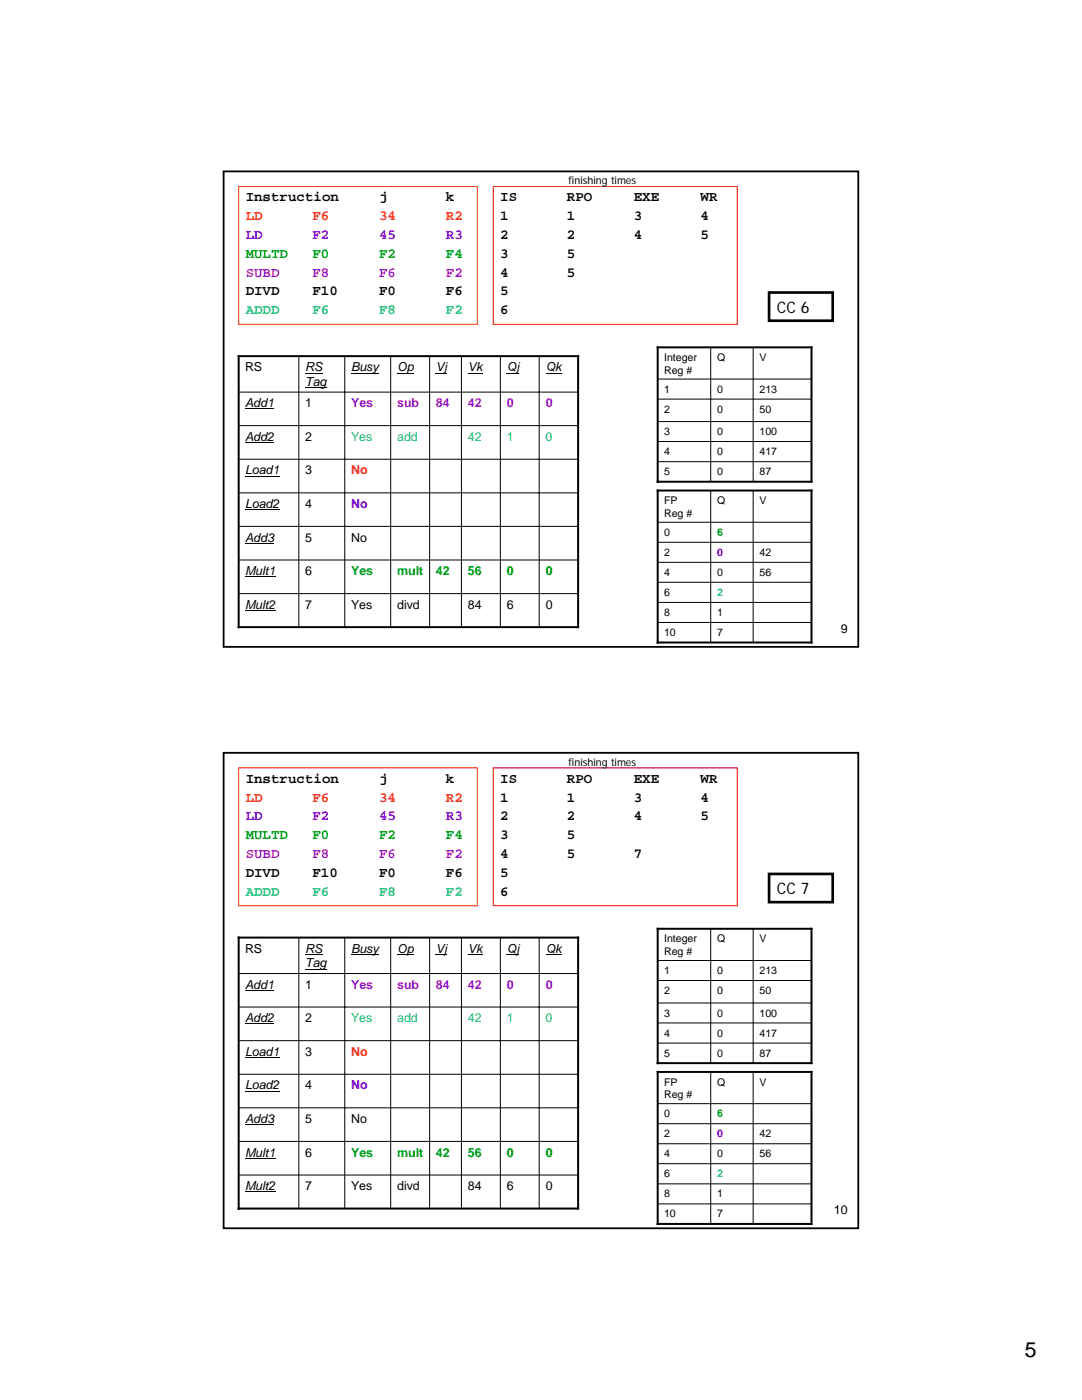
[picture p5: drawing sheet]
<svg xmlns="http://www.w3.org/2000/svg" width="216mm" height="279mm" viewBox="0 0 216 279" stroke-linecap="round" stroke-linejoin="round" font-family="sans-serif">
<defs><g id="words">
<text font-size="4.2" x="204.5" y="270.7">5</text>
<g font-size="3.2">
<text x="155" y="62.4">CC 6</text>
<text x="155" y="178.5">CC 7</text>
</g>
<g font-size="2.8">
<text x="49" y="40.2">Instruction</text>
<text x="75.6" y="40.2">j</text>
<text x="89" y="40.2">k</text>
<text x="99.8" y="40.2">IS</text>
<text x="113.1" y="40.2">RPO</text>
<text x="126.4" y="40.2">EXE</text>
<text x="139.8" y="40.2">WR</text>
<text x="99.8" y="43.9">1</text>
<text x="99.8" y="47.7">2</text>
<text x="113.1" y="43.9">1</text>
<text x="113.1" y="47.7">2</text>
<text x="126.4" y="43.9">3</text>
<text x="126.4" y="47.7">4</text>
<text x="139.8" y="43.9">4</text>
<text x="139.8" y="47.7">5</text>
<text x="99.8" y="51.4">3</text>
<text x="113.1" y="51.4">5</text>
<text x="49" y="58.9">DIVD</text>
<text x="62.3" y="58.9">F10</text>
<text x="75.6" y="58.9">F0</text>
<text x="89" y="58.9">F6</text>
<text x="99.8" y="55.2">4</text>
<text x="99.8" y="58.9">5</text>
<text x="113.1" y="55.2">5</text>
<text x="99.8" y="62.7">6</text>
<text x="49" y="156.2">Instruction</text>
<text x="75.6" y="156.2">j</text>
<text x="89" y="156.2">k</text>
<text x="99.8" y="156.2">IS</text>
<text x="99.8" y="160">1</text>
<text x="113.1" y="156.2">RPO</text>
<text x="113.1" y="160">1</text>
<text x="126.4" y="156.2">EXE</text>
<text x="126.4" y="160">3</text>
<text x="139.8" y="156.2">WR</text>
<text x="139.8" y="160">4</text>
<text x="99.8" y="163.7">2</text>
<text x="99.8" y="167.5">3</text>
<text x="113.1" y="163.7">2</text>
<text x="113.1" y="167.5">5</text>
<text x="126.4" y="163.7">4</text>
<text x="139.8" y="163.7">5</text>
<text x="99.8" y="171.2">4</text>
<text x="113.1" y="171.2">5</text>
<text x="126.4" y="171.2">7</text>
<text x="49" y="175">DIVD</text>
<text x="62.3" y="175">F10</text>
<text x="75.6" y="175">F0</text>
<text x="89" y="175">F6</text>
<text x="99.8" y="175">5</text>
<text x="99.8" y="178.7">6</text>
</g>
<g font-size="2.8" fill="#f30">
<text x="49" y="43.9">LD</text>
<text x="62.3" y="43.9">F6</text>
<text x="75.6" y="43.9">34</text>
<text x="89" y="43.9">R2</text>
<text x="49" y="160">LD</text>
<text x="62.3" y="160">F6</text>
<text x="75.6" y="160">34</text>
<text x="89" y="160">R2</text>
</g>
<g font-size="2.8" fill="#6500ff">
<text x="49" y="47.7">LD</text>
<text x="62.3" y="47.7">F2</text>
<text x="75.6" y="47.7">45</text>
<text x="89" y="47.7">R3</text>
<text x="49" y="163.7">LD</text>
<text x="62.3" y="163.7">F2</text>
<text x="75.6" y="163.7">45</text>
<text x="89" y="163.7">R3</text>
</g>
<g font-size="2.8" fill="#009a00">
<text x="49" y="51.4">MULTD</text>
<text x="62.3" y="51.4">F0</text>
<text x="75.6" y="51.4">F2</text>
<text x="89" y="51.4">F4</text>
<text x="49" y="167.5">MULTD</text>
<text x="62.3" y="167.5">F0</text>
<text x="75.6" y="167.5">F2</text>
<text x="89" y="167.5">F4</text>
</g>
<g font-size="2.8" fill="#c0f">
<text x="49" y="55.2">SUBD</text>
<text x="62.3" y="55.2">F8</text>
<text x="75.6" y="55.2">F6</text>
<text x="89" y="55.2">F2</text>
<text x="49" y="171.2">SUBD</text>
<text x="62.3" y="171.2">F8</text>
<text x="75.6" y="171.2">F6</text>
<text x="89" y="171.2">F2</text>
</g>
<g font-size="2.8" fill="#00cc9a">
<text x="49" y="62.7">ADDD</text>
<text x="62.3" y="62.7">F6</text>
<text x="75.6" y="62.7">F8</text>
<text x="89" y="62.7">F2</text>
<text x="49" y="178.7">ADDD</text>
<text x="62.3" y="178.7">F6</text>
<text x="75.6" y="178.7">F8</text>
<text x="89" y="178.7">F2</text>
</g>
<g font-size="2.5">
<text x="48.9" y="74.1">RS</text>
<text x="60.9" y="74.1">RS</text>
<text x="60.9" y="77">Tag</text>
<text x="70.1" y="74.1">Busy</text>
<text x="79.2" y="74.1">Op</text>
<text x="87" y="74.1">Vj</text>
<text x="93.3" y="74.1">Vk</text>
<text x="101.1" y="74.1">Qj</text>
<text x="108.9" y="74.1">Qk</text>
<text x="48.9" y="81.3">Add1</text>
<text x="60.9" y="81.3">1</text>
<text x="48.9" y="88">Add2</text>
<text x="60.9" y="88">2</text>
<text x="48.9" y="94.7">Load1</text>
<text x="60.9" y="94.7">3</text>
<text x="48.9" y="101.4">Load2</text>
<text x="60.9" y="101.4">4</text>
<text x="48.9" y="108.1">Add3</text>
<text x="60.9" y="108.1">5</text>
<text x="70.1" y="108.1">No</text>
<text x="48.9" y="114.8">Mult1</text>
<text x="60.9" y="114.8">6</text>
<text x="48.9" y="121.5">Mult2</text>
<text x="60.9" y="121.5">7</text>
<text x="70.1" y="121.5">Yes</text>
<text x="79.2" y="121.5">divd</text>
<text x="93.3" y="121.5">84</text>
<text x="101.1" y="121.5">6</text>
<text x="108.9" y="121.5">0</text>
<text x="167.8" y="126.2">9</text>
<text x="48.9" y="190.1">RS</text>
<text x="60.9" y="190.1">RS</text>
<text x="70.1" y="190.1">Busy</text>
<text x="79.2" y="190.1">Op</text>
<text x="87" y="190.1">Vj</text>
<text x="93.3" y="190.1">Vk</text>
<text x="101.1" y="190.1">Qj</text>
<text x="108.9" y="190.1">Qk</text>
<text x="48.9" y="197.3">Add1</text>
<text x="60.9" y="197.3">1</text>
<text x="60.9" y="193.1">Tag</text>
<text x="48.9" y="204">Add2</text>
<text x="60.9" y="204">2</text>
<text x="48.9" y="210.7">Load1</text>
<text x="60.9" y="210.7">3</text>
<text x="48.9" y="217.4">Load2</text>
<text x="60.9" y="217.4">4</text>
<text x="48.9" y="224.1">Add3</text>
<text x="60.9" y="224.1">5</text>
<text x="70.1" y="224.1">No</text>
<text x="48.9" y="230.8">Mult1</text>
<text x="60.9" y="230.8">6</text>
<text x="48.9" y="237.5">Mult2</text>
<text x="60.9" y="237.5">7</text>
<text x="70.1" y="237.5">Yes</text>
<text x="79.2" y="237.5">divd</text>
<text x="93.3" y="237.5">84</text>
<text x="101.1" y="237.5">6</text>
<text x="108.9" y="237.5">0</text>
<text x="166.4" y="242.3">10</text>
</g>
<g font-size="2.5" fill="#c0f">
<text x="70.1" y="81.3">Yes</text>
<text x="79.2" y="81.3">sub</text>
<text x="87" y="81.3">84</text>
<text x="93.3" y="81.3">42</text>
<text x="101.1" y="81.3">0</text>
<text x="108.9" y="81.3">0</text>
<text x="70.1" y="197.3">Yes</text>
<text x="79.2" y="197.3">sub</text>
<text x="87" y="197.3">84</text>
<text x="93.3" y="197.3">42</text>
<text x="101.1" y="197.3">0</text>
<text x="108.9" y="197.3">0</text>
</g>
<g font-size="2.5" fill="#00cc9a">
<text x="70.1" y="88">Yes</text>
<text x="79.2" y="88">add</text>
<text x="93.3" y="88">42</text>
<text x="101.1" y="88">1</text>
<text x="108.9" y="88">0</text>
<text x="70.1" y="204">Yes</text>
<text x="79.2" y="204">add</text>
<text x="93.3" y="204">42</text>
<text x="101.1" y="204">1</text>
<text x="108.9" y="204">0</text>
</g>
<g font-size="2.5" fill="#f30">
<text x="70.1" y="94.7">No</text>
<text x="70.1" y="210.7">No</text>
</g>
<g font-size="2.5" fill="#6500ff">
<text x="70.1" y="101.4">No</text>
<text x="70.1" y="217.4">No</text>
</g>
<g font-size="2.5" fill="#009a00">
<text x="70.1" y="114.8">Yes</text>
<text x="79.2" y="114.8">mult</text>
<text x="87" y="114.8">42</text>
<text x="93.3" y="114.8">56</text>
<text x="101.1" y="114.8">0</text>
<text x="108.9" y="114.8">0</text>
<text x="70.1" y="230.8">Yes</text>
<text x="79.2" y="230.8">mult</text>
<text x="87" y="230.8">42</text>
<text x="93.3" y="230.8">56</text>
<text x="101.1" y="230.8">0</text>
<text x="108.9" y="230.8">0</text>
</g>
<g font-size="2.1">
<text x="113.5" y="36.8">finishing times</text>
<text x="132.5" y="72">Integer</text>
<text x="132.5" y="74.5">Reg #</text>
<text x="143.1" y="72">Q</text>
<text x="151.6" y="72">V</text>
<text x="132.5" y="78.4">1</text>
<text x="132.5" y="82.4">2</text>
<text x="143.1" y="78.4">0</text>
<text x="143.1" y="82.4">0</text>
<text x="151.6" y="78.4">213</text>
<text x="151.6" y="82.4">50</text>
<text x="132.5" y="86.8">3</text>
<text x="143.1" y="86.8">0</text>
<text x="151.6" y="86.8">100</text>
<text x="132.5" y="94.8">5</text>
<text x="132.5" y="90.8">4</text>
<text x="143.1" y="94.8">0</text>
<text x="143.1" y="90.8">0</text>
<text x="151.6" y="94.8">87</text>
<text x="151.6" y="90.8">417</text>
<text x="132.5" y="100.6">FP</text>
<text x="143.1" y="100.6">Q</text>
<text x="151.6" y="100.6">V</text>
<text x="132.5" y="103.1">Reg #</text>
<text x="132.5" y="106.9">0</text>
<text x="132.5" y="110.9">2</text>
<text x="151.6" y="110.9">42</text>
<text x="132.5" y="118.9">6</text>
<text x="132.5" y="114.9">4</text>
<text x="143.1" y="114.9">0</text>
<text x="151.6" y="114.9">56</text>
<text x="132.5" y="122.9">8</text>
<text x="143.1" y="122.9">1</text>
<text x="132.5" y="126.9">10</text>
<text x="143.1" y="126.9">7</text>
<text x="113.5" y="152.8">finishing times</text>
<text x="132.5" y="188.1">Integer</text>
<text x="132.5" y="190.6">Reg #</text>
<text x="143.1" y="188.1">Q</text>
<text x="151.6" y="188.1">V</text>
<text x="132.5" y="194.4">1</text>
<text x="143.1" y="194.4">0</text>
<text x="151.6" y="194.4">213</text>
<text x="132.5" y="202.9">3</text>
<text x="132.5" y="198.4">2</text>
<text x="143.1" y="202.9">0</text>
<text x="143.1" y="198.4">0</text>
<text x="151.6" y="202.9">100</text>
<text x="151.6" y="198.4">50</text>
<text x="132.5" y="206.9">4</text>
<text x="143.1" y="206.9">0</text>
<text x="151.6" y="206.9">417</text>
<text x="132.5" y="210.9">5</text>
<text x="143.1" y="210.9">0</text>
<text x="151.6" y="210.9">87</text>
<text x="132.5" y="216.6">FP</text>
<text x="132.5" y="219.2">Reg #</text>
<text x="143.1" y="216.6">Q</text>
<text x="151.6" y="216.6">V</text>
<text x="132.5" y="223">0</text>
<text x="132.5" y="227">2</text>
<text x="151.6" y="227">42</text>
<text x="132.5" y="231">4</text>
<text x="143.1" y="231">0</text>
<text x="151.6" y="231">56</text>
<text x="132.5" y="239">8</text>
<text x="132.5" y="234.9">6</text>
<text x="143.1" y="239">1</text>
<text x="132.5" y="243">10</text>
<text x="143.1" y="243">7</text>
</g>
<g font-size="2.1" fill="#009a00">
<text x="143.1" y="106.9">6</text>
<text x="143.1" y="223">6</text>
</g>
<g font-size="2.1" fill="#6500ff">
<text x="143.1" y="110.9">0</text>
<text x="143.1" y="227">0</text>
</g>
<g font-size="2.1" fill="#00cc9a">
<text x="143.1" y="118.9">2</text>
<text x="143.1" y="234.9">2</text>
</g>
</g></defs>
<path d="M47.6 37.2h47.6v27.5h-47.6z" fill="none" stroke="#ff3401" stroke-width=".2"/>
<g fill="none" stroke="#000" stroke-width=".2">
<path d="M60.9 74.4h3.4M60.9 77.4h4.3M70.1 74.4h5.5M79.2 74.4h3.3M87 74.4h2.2M93.3 74.4h2.9M101.1 74.4h2.5M108.9 74.4h3.1M48.9 81.6h5.8M48.9 95h6.8M48.9 88.3h5.8M48.9 101.7h6.8"/>
<path d="M48.9 115.1h6M48.9 108.4h5.8M48.9 121.8h6"/>
</g>
<path d="M47.6 71.1h67.8v54.1h-67.8zM131.2 69.3h30.7v26.8h-30.7zM131.2 97.9h30.7v30.3h-30.7z" fill="none" stroke="#010101" stroke-width=".4"/>
<g fill="none" stroke="#010101" stroke-width=".2">
<path d="M47.6 78.3h67.8M59.6 71.1v54.1M68.8 71.1v54.1M78 71.1v54.1M85.7 71.1v54.1M92.1 71.1v54.1M99.8 71.1v54.1M107.6 71.1v54.1M131.2 79.7h30.7M131.2 75.6h30.7M141.8 69.3v26.8M150.3 69.3v26.8"/>
<path d="M47.6 91.7h67.8M47.6 98.4h67.8M47.6 84.9h67.8M131.2 84.1h30.7M131.2 88.1h30.7M131.2 92.1h30.7M141.8 97.9v30.3M150.3 97.9v30.3M47.6 111.8h67.8M47.6 118.5h67.8M47.6 105.1h67.8M131.2 112.2h30.7"/>
<path d="M131.2 116.2h30.7M131.2 108.2h30.7M131.2 104.2h30.7M131.2 120.2h30.7M131.2 124.2h30.7"/>
</g>
<path d="M98.4 37.2h48.7v27.5h-48.7z" fill="none" stroke="#cc0101" stroke-width=".2"/>
<path d="M153.5 58.4h12.7v5.6h-12.7z" fill="none" stroke="#010101" stroke-width=".53"/>
<path d="M44.6 34.2h126.7v94.9h-126.7z" fill="none" stroke="#000" stroke-width=".36"/>
<path d="M44.4 150.1h127v95.2h-127z" fill="#fff"/>
<path d="M47.6 153.2h47.6v27.6h-47.6z" fill="none" stroke="#ff3401" stroke-width=".2"/>
<g fill="none" stroke="#000" stroke-width=".2">
<path d="M48.9 197.6h5.8M60.9 190.5h3.4M60.9 193.4h4.3M70.1 190.5h5.5M79.2 190.5h3.3M87 190.5h2.2M93.3 190.5h2.9M101.1 190.5h2.5M108.9 190.5h3.1M48.9 211.1h6.8M48.9 217.7h6.8M48.9 204.3h5.8"/>
<path d="M48.9 237.8h6M48.9 231.2h6M48.9 224.5h5.8"/>
</g>
<path d="M47.6 187.1h67.8v54.1h-67.8zM131.2 185.4h30.7v26.8h-30.7zM131.2 213.9h30.7v30.4h-30.7z" fill="none" stroke="#010101" stroke-width=".4"/>
<g fill="none" stroke="#010101" stroke-width=".2">
<path d="M47.6 194.3h67.8M59.6 187.1v54.1M68.8 187.1v54.1M78 187.1v54.1M85.7 187.1v54.1M92.1 187.1v54.1M99.8 187.1v54.1M107.6 187.1v54.1M131.2 195.7h30.7M131.2 191.7h30.7M141.8 185.4v26.8M150.3 185.4v26.8"/>
<path d="M47.6 207.7h67.8M47.6 214.4h67.8M47.6 201h67.8M131.2 200.2h30.7M131.2 204.2h30.7M131.2 208.2h30.7M141.8 213.9v30.4M150.3 213.9v30.4M47.6 227.8h67.8M47.6 234.5h67.8M47.6 221.1h67.8M131.2 228.3h30.7"/>
<path d="M131.2 232.2h30.7M131.2 236.3h30.7M131.2 224.3h30.7M131.2 220.3h30.7M131.2 240.3h30.7"/>
</g>
<path d="M98.4 153.2h48.7v27.6h-48.7z" fill="none" stroke="#cc0101" stroke-width=".2"/>
<path d="M153.5 174.4h12.7v5.6h-12.7z" fill="none" stroke="#010101" stroke-width=".53"/>
<path d="M44.6 150.2h126.7v94.9h-126.7z" fill="none" stroke="#000" stroke-width=".36"/>
<use href="#words"/>
</svg>
